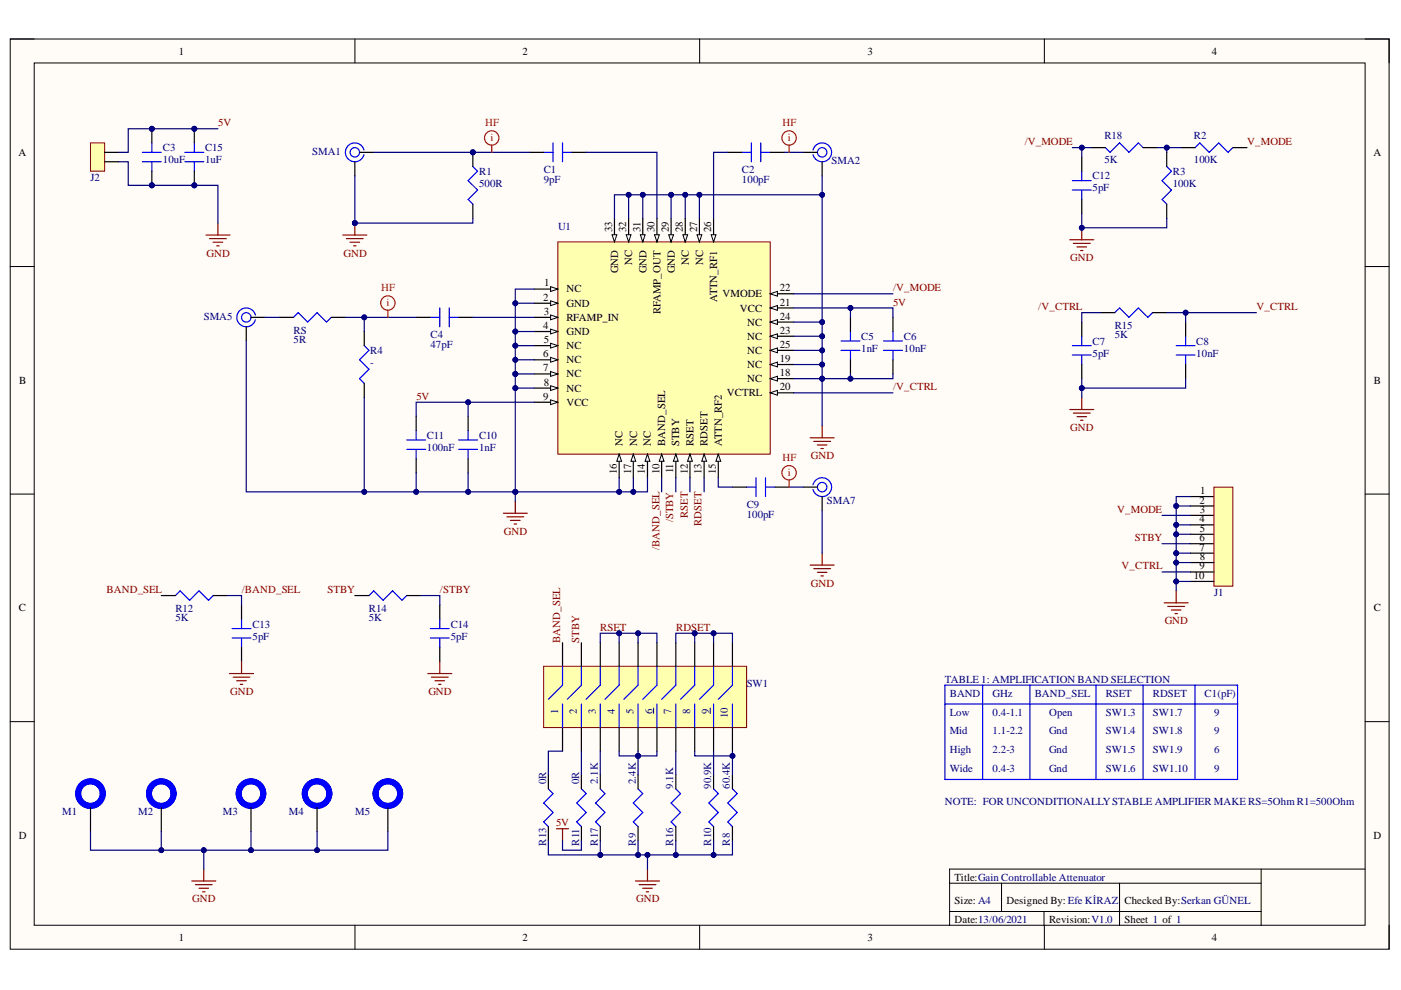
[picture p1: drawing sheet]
<svg xmlns="http://www.w3.org/2000/svg" width="297mm" height="210mm" viewBox="0 0 297 210" stroke-linecap="round" stroke-linejoin="round" font-family="sans-serif">
<defs><g id="words">
<g font-size="2.3">
<text x="37.9" y="11.6">1</text>
<text x="110.8" y="11.6">2</text>
<text x="183.9" y="11.6">3</text>
<text x="256.9" y="11.6">4</text>
<text x="3.9" y="33.1">A</text>
<text x="291.2" y="33.1">A</text>
<text x="129.8" y="49.3" transform="rotate(-90 129.8 49.3)">33</text>
<text x="132.8" y="49.3" transform="rotate(-90 132.8 49.3)">32</text>
<text x="135.8" y="49.3" transform="rotate(-90 135.8 49.3)">31</text>
<text x="138.8" y="49.3" transform="rotate(-90 138.8 49.3)">30</text>
<text x="141.8" y="49.3" transform="rotate(-90 141.8 49.3)">29</text>
<text x="144.8" y="49.3" transform="rotate(-90 144.8 49.3)">28</text>
<text x="147.8" y="49.3" transform="rotate(-90 147.8 49.3)">27</text>
<text x="150.8" y="49.3" transform="rotate(-90 150.8 49.3)">26</text>
<text x="131.1" y="58" transform="rotate(-90 131.1 58)">GND</text>
<text x="134" y="56.2" transform="rotate(-90 134 56.2)">NC</text>
<text x="137.1" y="58" transform="rotate(-90 137.1 58)">GND</text>
<text x="143.1" y="58" transform="rotate(-90 143.1 58)">GND</text>
<text x="146.1" y="56.2" transform="rotate(-90 146.1 56.2)">NC</text>
<text x="149.1" y="56.2" transform="rotate(-90 149.1 56.2)">NC</text>
<text x="115.2" y="63.8">2</text>
<text x="115.4" y="60.7">1</text>
<text x="120.1" y="62">NC</text>
<text x="120.1" y="65.1">GND</text>
<text x="152.1" y="64" transform="rotate(-90 152.1 64)">ATTN_RF1</text>
<text x="153.2" y="63">VMODE</text>
<text x="165.3" y="64.8">21</text>
<text x="165.3" y="61.8">22</text>
<text x="115.2" y="69.8">4</text>
<text x="115.3" y="66.7">3</text>
<text x="120.1" y="68">RFAMP_IN</text>
<text x="120.1" y="71">GND</text>
<text x="140" y="66.7" transform="rotate(-90 140 66.7)">RFAMP_OUT</text>
<text x="156.9" y="66.1">VCC</text>
<text x="158.4" y="69">NC</text>
<text x="165.3" y="70.8">23</text>
<text x="165.3" y="67.8">24</text>
<text x="115.2" y="75.8">6</text>
<text x="115.3" y="72.7">5</text>
<text x="120.1" y="74">NC</text>
<text x="120.1" y="77">NC</text>
<text x="158.4" y="72.1">NC</text>
<text x="158.4" y="75">NC</text>
<text x="165.3" y="76.8">19</text>
<text x="165.3" y="73.8">25</text>
<text x="4.1" y="81.4">B</text>
<text x="115.2" y="78.7">7</text>
<text x="115.3" y="81.8">8</text>
<text x="120.1" y="80">NC</text>
<text x="120.1" y="83">NC</text>
<text x="158.4" y="81">NC</text>
<text x="158.4" y="78.1">NC</text>
<text x="165.3" y="79.8">18</text>
<text x="165.3" y="82.8">20</text>
<text x="291.3" y="81.4">B</text>
<text x="115.2" y="84.7">9</text>
<text x="120.1" y="86">VCC</text>
<text x="154.1" y="84.1">VCTRL</text>
<text x="132" y="94.5" transform="rotate(-90 132 94.5)">NC</text>
<text x="135.1" y="94.5" transform="rotate(-90 135.1 94.5)">NC</text>
<text x="138" y="94.5" transform="rotate(-90 138 94.5)">NC</text>
<text x="141.1" y="94.5" transform="rotate(-90 141.1 94.5)">BAND_SEL</text>
<text x="144" y="94.5" transform="rotate(-90 144 94.5)">STBY</text>
<text x="147.1" y="94.5" transform="rotate(-90 147.1 94.5)">RSET</text>
<text x="150" y="94.5" transform="rotate(-90 150 94.5)">RDSET</text>
<text x="153.1" y="94.5" transform="rotate(-90 153.1 94.5)">ATTN_RF2</text>
<text x="130.7" y="100.5" transform="rotate(-90 130.7 100.5)">16</text>
<text x="133.8" y="100.5" transform="rotate(-90 133.8 100.5)">17</text>
<text x="136.8" y="100.5" transform="rotate(-90 136.8 100.5)">14</text>
<text x="139.8" y="100.5" transform="rotate(-90 139.8 100.5)">10</text>
<text x="142.8" y="100.4" transform="rotate(-90 142.8 100.4)">11</text>
<text x="145.8" y="100.5" transform="rotate(-90 145.8 100.5)">12</text>
<text x="148.8" y="100.4" transform="rotate(-90 148.8 100.4)">13</text>
<text x="151.8" y="100.4" transform="rotate(-90 151.8 100.4)">15</text>
<text x="254.3" y="106.8">2</text>
<text x="254.5" y="104.8">1</text>
<text x="254.3" y="110.8">4</text>
<text x="254.4" y="108.7">3</text>
<text x="254.4" y="112.8">5</text>
<text x="254.3" y="114.7">6</text>
<text x="254.3" y="116.8">7</text>
<text x="254.4" y="118.8">8</text>
<text x="253.1" y="122.8">10</text>
<text x="254.3" y="120.7">9</text>
<text x="4" y="129.6">C</text>
<text x="291.3" y="129.6">C</text>
<text x="4" y="177.8">D</text>
<text x="291.2" y="177.8">D</text>
<text x="202.4" y="186.7">Title:Gain Controllable Attenuator</text>
<text x="202.4" y="191.7">Size: A4</text>
<text x="213.4" y="191.7">Designed By: Efe KİRAZ</text>
<text x="238.4" y="191.7">Checked By:Serkan GÜNEL</text>
<text x="202.4" y="195.7">Date:13/06/2021</text>
<text x="222.4" y="195.7">Revision:V1.0</text>
<text x="238.4" y="195.7">Sheet 1 of 1</text>
<text x="37.9" y="199.5">1</text>
<text x="110.8" y="199.5">2</text>
<text x="183.9" y="199.5">3</text>
<text x="256.9" y="199.5">4</text>
</g>
<g font-size="2.3" fill="#800000">
<text x="46.3" y="26.8">5V</text>
<text x="217.3" y="30.8">/V_MODE</text>
<text x="264.5" y="30.8">V_MODE</text>
<text x="43.8" y="54.4">GND</text>
<text x="72.8" y="54.4">GND</text>
<text x="226.9" y="55.4">GND</text>
<text x="189.4" y="64.8">5V</text>
<text x="189.4" y="61.8">/V_MODE</text>
<text x="220.1" y="65.7">/V_CTRL</text>
<text x="266.4" y="65.7">V_CTRL</text>
<text x="189.4" y="82.8">/V_CTRL</text>
<text x="88.3" y="84.7">5V</text>
<text x="226.9" y="91.4">GND</text>
<text x="171.9" y="97.4">GND</text>
<text x="106.8" y="113.4">GND</text>
<text x="142.8" y="110.8" transform="rotate(-90 142.8 110.8)">/STBY</text>
<text x="145.8" y="109.8" transform="rotate(-90 145.8 109.8)">RSET</text>
<text x="148.8" y="111.5" transform="rotate(-90 148.8 111.5)">RDSET</text>
<text x="236.9" y="108.7">V_MODE</text>
<text x="139.8" y="116.6" transform="rotate(-90 139.8 116.6)">/BAND_SEL</text>
<text x="240.6" y="114.7">STBY</text>
<text x="22.6" y="125.7">BAND_SEL</text>
<text x="51.2" y="125.7">/BAND_SEL</text>
<text x="69.4" y="125.7">STBY</text>
<text x="93.3" y="125.7">/STBY</text>
<text x="171.9" y="124.4">GND</text>
<text x="237.8" y="120.7">V_CTRL</text>
<text x="118.7" y="136.3" transform="rotate(-90 118.7 136.3)">BAND_SEL</text>
<text x="122.8" y="136.3" transform="rotate(-90 122.8 136.3)">STBY</text>
<text x="127.3" y="133.7">RSET</text>
<text x="143.3" y="133.7">RDSET</text>
<text x="246.9" y="132.4">GND</text>
<text x="48.8" y="147.3">GND</text>
<text x="90.8" y="147.3">GND</text>
<text x="117.9" y="175.2">5V</text>
<text x="40.8" y="191.3">GND</text>
<text x="134.9" y="191.3">GND</text>
</g>
<g font-size="2.3" fill="#f00">
<text x="102.8" y="26.7">HF</text>
<text x="104" y="30">i</text>
<text x="165.9" y="26.7">HF</text>
<text x="167" y="30">i</text>
<text x="80.8" y="61.7">HF</text>
<text x="81.9" y="65">i</text>
<text x="165.9" y="97.7">HF</text>
<text x="167" y="101">i</text>
</g>
<g font-size="2.3" fill="#000080">
<text x="234.2" y="29.5">R18</text>
<text x="253.1" y="29.5">R2</text>
<text x="34.5" y="32">C3</text>
<text x="34.5" y="34.6">10uF</text>
<text x="43.5" y="32">C15</text>
<text x="43.5" y="34.6">1uF</text>
<text x="66.2" y="32.8">SMA1</text>
<text x="176.3" y="34.8">SMA2</text>
<text x="234.2" y="34.6">5K</text>
<text x="253.1" y="34.6">100K</text>
<text x="19.2" y="38.3">J2</text>
<text x="101.6" y="37.1">R1</text>
<text x="101.6" y="39.6">500R</text>
<text x="115.3" y="36.8">C1</text>
<text x="115.3" y="38.8">9pF</text>
<text x="157.3" y="36.8">C2</text>
<text x="157.3" y="38.8">100pF</text>
<text x="231.6" y="38">C12</text>
<text x="231.6" y="40.6">5pF</text>
<text x="248.6" y="37.1">R3</text>
<text x="248.6" y="39.6">100K</text>
<text x="118.3" y="48.7">U1</text>
<text x="43.2" y="67.8">SMA5</text>
<text x="62.2" y="70.8">RS</text>
<text x="91.3" y="71.7">C4</text>
<text x="236.4" y="69.8">R15</text>
<text x="236.4" y="71.7">5K</text>
<text x="62.2" y="72.7">5R</text>
<text x="78.5" y="75">R4</text>
<text x="78.5" y="77.6">-</text>
<text x="91.3" y="73.8">47pF</text>
<text x="182.6" y="72.1">C5</text>
<text x="182.6" y="74.6">1nF</text>
<text x="191.6" y="72.1">C6</text>
<text x="191.6" y="74.6">10nF</text>
<text x="231.6" y="73.1">C7</text>
<text x="231.6" y="75.6">5pF</text>
<text x="253.6" y="73.1">C8</text>
<text x="253.6" y="75.6">10nF</text>
<text x="90.5" y="93">C11</text>
<text x="90.5" y="95.5">100nF</text>
<text x="101.6" y="93">C10</text>
<text x="101.6" y="95.5">1nF</text>
<text x="158.3" y="107.7">C9</text>
<text x="175.3" y="106.8">SMA7</text>
<text x="158.3" y="109.7">100pF</text>
<text x="37.2" y="129.8">R12</text>
<text x="37.2" y="131.7">5K</text>
<text x="78.2" y="129.8">R14</text>
<text x="78.2" y="131.7">5K</text>
<text x="257.4" y="126.3">J1</text>
<text x="53.5" y="133.1">C13</text>
<text x="53.5" y="135.6">5pF</text>
<text x="95.6" y="133.1">C14</text>
<text x="95.6" y="135.6">5pF</text>
<text x="158.3" y="145.6">SW1</text>
<text x="200.3" y="144.7">TABLE 1: AMPLIFICATION BAND SELECTION</text>
<text x="201.4" y="147.8">BAND</text>
<text x="210.4" y="147.8">GHz</text>
<text x="219.4" y="147.8">BAND_SEL</text>
<text x="234.4" y="147.8">RSET</text>
<text x="244.4" y="147.8">RDSET</text>
<text x="255.4" y="147.8">C1(pF)</text>
<text x="118.3" y="151.3" transform="rotate(-90 118.3 151.3)">1</text>
<text x="122.3" y="151.3" transform="rotate(-90 122.3 151.3)">2</text>
<text x="126.3" y="151.3" transform="rotate(-90 126.3 151.3)">3</text>
<text x="130.3" y="151.3" transform="rotate(-90 130.3 151.3)">4</text>
<text x="134.3" y="151.3" transform="rotate(-90 134.3 151.3)">5</text>
<text x="138.4" y="151.3" transform="rotate(-90 138.4 151.3)">6</text>
<text x="142.3" y="151.3" transform="rotate(-90 142.3 151.3)">7</text>
<text x="146.3" y="151.3" transform="rotate(-90 146.3 151.3)">8</text>
<text x="150.4" y="151.3" transform="rotate(-90 150.4 151.3)">9</text>
<text x="154.3" y="152.2" transform="rotate(-90 154.3 152.2)">10</text>
<text x="201.4" y="151.7">Low</text>
<text x="201.4" y="155.7">Mid</text>
<text x="210.4" y="151.7">0.4-1.1</text>
<text x="210.4" y="155.7">1.1-2.2</text>
<text x="222.4" y="151.7">Open</text>
<text x="222.4" y="155.7">Gnd</text>
<text x="234.4" y="151.7">SW1.3</text>
<text x="234.4" y="155.7">SW1.4</text>
<text x="244.4" y="151.7">SW1.7</text>
<text x="244.4" y="155.7">SW1.8</text>
<text x="257.4" y="151.7">9</text>
<text x="257.4" y="155.7">9</text>
<text x="201.4" y="159.8">High</text>
<text x="210.4" y="159.8">2.2-3</text>
<text x="222.4" y="159.8">Gnd</text>
<text x="234.4" y="159.8">SW1.5</text>
<text x="244.4" y="159.8">SW1.9</text>
<text x="257.4" y="159.8">6</text>
<text x="115.8" y="166.3" transform="rotate(-90 115.8 166.3)">0R</text>
<text x="122.8" y="166.3" transform="rotate(-90 122.8 166.3)">0R</text>
<text x="126.8" y="166.3" transform="rotate(-90 126.8 166.3)">2.1K</text>
<text x="134.8" y="166.3" transform="rotate(-90 134.8 166.3)">2.4K</text>
<text x="142.8" y="167.3" transform="rotate(-90 142.8 167.3)">9.1K</text>
<text x="150.8" y="167.3" transform="rotate(-90 150.8 167.3)">90.9K</text>
<text x="154.8" y="167.3" transform="rotate(-90 154.8 167.3)">60.4K</text>
<text x="201.4" y="163.7">Wide</text>
<text x="210.4" y="163.7">0.4-3</text>
<text x="222.4" y="163.7">Gnd</text>
<text x="234.4" y="163.7">SW1.6</text>
<text x="244.4" y="163.7">SW1.10</text>
<text x="257.4" y="163.7">9</text>
<text x="13.2" y="172.8">M1</text>
<text x="29.3" y="172.8">M2</text>
<text x="47.3" y="172.8">M3</text>
<text x="61.2" y="172.8">M4</text>
<text x="75.3" y="172.8">M5</text>
<text x="200.3" y="170.7">NOTE: FOR UNCONDITIONALLYSTABLE AMPLIFIER MAKE RS=5Ohm R1=500Ohm</text>
<text x="115.8" y="179.3" transform="rotate(-90 115.8 179.3)">R13</text>
<text x="122.8" y="179.3" transform="rotate(-90 122.8 179.3)">R11</text>
<text x="126.8" y="179.3" transform="rotate(-90 126.8 179.3)">R17</text>
<text x="134.8" y="179.3" transform="rotate(-90 134.8 179.3)">R9</text>
<text x="142.8" y="179.3" transform="rotate(-90 142.8 179.3)">R16</text>
<text x="150.8" y="179.3" transform="rotate(-90 150.8 179.3)">R10</text>
<text x="154.8" y="179.3" transform="rotate(-90 154.8 179.3)">R8</text>
</g>
</g></defs>
<path d="M2.2 8.3h292.3v193h-292.3z" fill-rule="evenodd" fill="#fffcf8"/>
<path d="M2.2 8.3h292.3v193h-292.3z" fill="none" stroke="#000" stroke-width=".21"/>
<path d="M7.3 13.3h282.1v182.9h-282.1z" fill-rule="evenodd" fill="#fffcf8"/>
<g fill="none" stroke="#000" stroke-width=".21">
<path d="M2.2 8.3h5.1M7.3 13.3h282.1v182.9h-282.1zM75.3 8.3v5M148.3 8.3v5M221.4 8.3v5M289.4 8.3h5.1v5M2.2 56.5h5.1M289.4 56.5h5.1M2.2 104.8h5.1M289.4 104.8h5.1M2.2 153h5.1M289.4 153h5.1"/>
<path d="M75.3 196.2v5.1M148.3 196.2v5.1M221.4 196.2v5.1M294.5 196.2v5.1"/>
</g>
<g fill="none" stroke="#800000" stroke-width=".25">
<path d="M72.7 49.8h5.1M73.4 50.6h3.6M74.2 51.4h2M75 52.1h.5M75.2 47.3v2.5M171.8 92.8h5.1M172.5 93.6h3.6M173.3 94.3h2M174.1 95.1h.5M174.3 90.3v2.5M106.7 108.8h5.1M107.5 109.6h3.5"/>
<path d="M108.2 110.3h2.1M109 111.1h.5M109.3 106.3v2.5"/>
</g>
<g fill="none" stroke="#00f" stroke-width=".25">
<path d="M76.2 32.3a1 1 0 0 0-1.5-.9 1 1 0 0 0 0 1.7 1 1 0 0 0 1.5-.7M77.2 31.8a2 2 0 0 0-3.1-1.2 2 2 0 0 0 0 3.3 2 2 0 0 0 3.1-1.1M53.2 67.2a1 1 0 0 0-1.5-.8 1 1 0 0 0 0 1.7 1 1 0 0 0 1.5-.7M54.2 66.8a2 2 0 0 0-3.1-1.2 2 2 0 0 0 0 3.3 2 2 0 0 0 3-1.1M62.2 67.3l1-1 2 2 2-2 2 2 1-1M77.2 73.3l1 1-2 2 2 2-2 2 1 1M91.2 67.3h2M93.2 65.3v4M95.2 65.3v4M95.2 67.3h2M86.2 95.3h4M86.2 93.3h4"/>
<path d="M88.2 91.3v2M88.2 95.3v2M97.2 95.3h4.1M97.2 93.3h4.1M99.2 91.3v2M99.2 95.3v2"/>
</g>
<g fill="none" stroke="#000" stroke-width=".25">
<path d="M75.2 34.3v3M76.2 32.3h3M52.2 69.3v3M53.2 67.3h3M59.2 67.3h3M70.2 67.3h3M77.2 70.3v3M88.2 67.3h3M97.2 67.3h3M77.2 81.3v3M88.2 88.3v3M88.2 97.3v3"/>
<path d="M99.2 88.3v3M99.2 97.3v3"/>
</g>
<circle cx="75.2" cy="47.3" r=".51" fill="#000080"/>
<circle cx="75.2" cy="47.3" r=".51" fill="none" stroke="#000080" stroke-width=".21"/>
<path d="M115.3 32.3h2M117.3 30.3v4M119.3 30.3v4M119.3 32.3h2" fill="none" stroke="#00f" stroke-width=".25"/>
<path d="M112.3 32.3h3M121.3 32.3h3" fill="none" stroke="#000" stroke-width=".25"/>
<circle cx="100.2" cy="32.3" r=".51" fill="#000080"/>
<circle cx="100.2" cy="32.3" r=".51" fill="none" stroke="#000080" stroke-width=".21"/>
<path d="M100.2 35.3l1.1 1-2.1 2 2.1 2-2.1 2 1 1" fill="none" stroke="#00f" stroke-width=".25"/>
<path d="M100.2 32.3v3M100.2 43.3v3" fill="none" stroke="#000" stroke-width=".25"/>
<circle cx="100.2" cy="32.3" r=".51" fill="#000080"/>
<circle cx="100.2" cy="32.3" r=".51" fill="none" stroke="#000080" stroke-width=".21"/>
<path d="M19.2 30.3h3v6h-3z" fill-rule="evenodd" fill="#ffffb0"/>
<path d="M19.2 30.3h3v6h-3z" fill="none" stroke="#800000" stroke-width=".21"/>
<path d="M22.2 34.3h3M22.2 32.3h3" fill="none" stroke="#000" stroke-width=".25"/>
<circle cx="32.2" cy="39.3" r=".51" fill="#000080"/>
<circle cx="32.2" cy="39.3" r=".51" fill="none" stroke="#000080" stroke-width=".21"/>
<circle cx="32.2" cy="27.3" r=".51" fill="#000080"/>
<circle cx="32.2" cy="27.3" r=".51" fill="none" stroke="#000080" stroke-width=".21"/>
<path d="M30.2 32.3h4M30.2 34.3h4M32.2 30.3v2M32.2 34.3v2" fill="none" stroke="#00f" stroke-width=".25"/>
<path d="M32.2 36.3v3" fill="none" stroke="#000" stroke-width=".25"/>
<circle cx="32.2" cy="39.3" r=".51" fill="#000080"/>
<circle cx="32.2" cy="39.3" r=".51" fill="none" stroke="#000080" stroke-width=".21"/>
<path d="M32.2 27.3v3" fill="none" stroke="#000" stroke-width=".25"/>
<circle cx="32.2" cy="27.3" r=".51" fill="#000080"/>
<circle cx="32.2" cy="27.3" r=".51" fill="none" stroke="#000080" stroke-width=".21"/>
<path d="M157.3 32.3h2M159.3 30.3v4M161.3 30.3v4M161.3 32.3h2M172.4 31.8a2 2 0 0 1 3.1-1.1 2 2 0 0 1 0 3.3 2 2 0 0 1-3.1-1.2M173.3 32.3a1 1 0 0 1 1.5-.8 1 1 0 0 1 0 1.7 1 1 0 0 1-1.5-.8M227.4 38.3h4M229.4 36.3v2M234.4 31.3l1 1 2-2 2 2 2-2 1 1M227.4 40.3h4M229.4 40.3v2" fill="none" stroke="#00f" stroke-width=".25"/>
<path d="M154.3 32.3h3M163.3 32.3h3M170.3 32.3h3M174.3 34.3v3M229.4 33.3v3M231.4 31.3h3M242.4 31.3h3M229.4 42.3v3" fill="none" stroke="#000" stroke-width=".25"/>
<path d="M118.3 51.3h45v45h-45z" fill-rule="evenodd" fill="#ffffb0"/>
<path d="M118.3 51.3h45v45h-45z" fill="none" stroke="#800000" stroke-width=".21"/>
<path d="M113.3 61.3h5" fill="none" stroke="#000" stroke-width=".25"/>
<path d="M116.7 60.8l1.6 .5-1.6 .5z" fill="#f8fcff"/>
<path d="M116.7 60.8l1.6 .5-1.6 .5z" fill="none" stroke="#000" stroke-width=".21"/>
<path d="M113.3 64.3h5" fill="none" stroke="#000" stroke-width=".25"/>
<path d="M116.7 63.8l1.6 .5-1.6 .5z" fill="#f8fcff"/>
<path d="M116.7 63.8l1.6 .5-1.6 .5z" fill="none" stroke="#000" stroke-width=".21"/>
<path d="M113.3 67.3h5" fill="none" stroke="#000" stroke-width=".25"/>
<path d="M116.7 66.8l1.6 .5-1.6 .5z" fill="#f8fcff"/>
<path d="M116.7 66.8l1.6 .5-1.6 .5z" fill="none" stroke="#000" stroke-width=".21"/>
<path d="M113.3 70.3h5" fill="none" stroke="#000" stroke-width=".25"/>
<path d="M116.7 69.8l1.6 .5-1.6 .5z" fill="#f8fcff"/>
<path d="M116.7 69.8l1.6 .5-1.6 .5z" fill="none" stroke="#000" stroke-width=".21"/>
<path d="M113.3 73.3h5" fill="none" stroke="#000" stroke-width=".25"/>
<path d="M116.7 72.8l1.6 .5-1.6 .5z" fill="#f8fcff"/>
<path d="M116.7 72.8l1.6 .5-1.6 .5z" fill="none" stroke="#000" stroke-width=".21"/>
<path d="M113.3 76.3h5" fill="none" stroke="#000" stroke-width=".25"/>
<path d="M116.7 75.8l1.6 .5-1.6 .5z" fill="#f8fcff"/>
<path d="M116.7 75.8l1.6 .5-1.6 .5z" fill="none" stroke="#000" stroke-width=".21"/>
<path d="M113.3 79.3h5" fill="none" stroke="#000" stroke-width=".25"/>
<path d="M116.7 78.8l1.6 .5-1.6 .5z" fill="#f8fcff"/>
<path d="M116.7 78.8l1.6 .5-1.6 .5z" fill="none" stroke="#000" stroke-width=".21"/>
<path d="M113.3 82.3h5" fill="none" stroke="#000" stroke-width=".25"/>
<path d="M116.7 81.8l1.6 .5-1.6 .5z" fill="#f8fcff"/>
<path d="M116.7 81.8l1.6 .5-1.6 .5z" fill="none" stroke="#000" stroke-width=".21"/>
<path d="M113.3 85.3h5" fill="none" stroke="#000" stroke-width=".25"/>
<path d="M116.7 84.8l1.6 .5-1.6 .5z" fill="#f8fcff"/>
<path d="M116.7 84.8l1.6 .5-1.6 .5z" fill="none" stroke="#000" stroke-width=".21"/>
<path d="M140.3 96.3v5" fill="none" stroke="#000" stroke-width=".25"/>
<path d="M140.3 96.3l.5 1.5h-1z" fill="#f8fcff"/>
<path d="M140.3 96.3l.5 1.5h-1z" fill="none" stroke="#000" stroke-width=".21"/>
<path d="M143.3 96.3v5" fill="none" stroke="#000" stroke-width=".25"/>
<path d="M143.3 96.3l.5 1.5h-1z" fill="#f8fcff"/>
<path d="M143.3 96.3l.5 1.5h-1z" fill="none" stroke="#000" stroke-width=".21"/>
<path d="M146.3 96.3v5" fill="none" stroke="#000" stroke-width=".25"/>
<path d="M146.3 96.3l.5 1.5h-1z" fill="#f8fcff"/>
<path d="M146.3 96.3l.5 1.5h-1z" fill="none" stroke="#000" stroke-width=".21"/>
<path d="M149.3 96.3v5" fill="none" stroke="#000" stroke-width=".25"/>
<path d="M149.3 96.3l.5 1.5h-1z" fill="#f8fcff"/>
<path d="M149.3 96.3l.5 1.5h-1z" fill="none" stroke="#000" stroke-width=".21"/>
<path d="M137.3 96.3v5" fill="none" stroke="#000" stroke-width=".25"/>
<path d="M137.3 96.3l.5 1.5h-1z" fill="#f8fcff"/>
<path d="M137.3 96.3l.5 1.5h-1z" fill="none" stroke="#000" stroke-width=".21"/>
<path d="M152.3 96.3v5" fill="none" stroke="#000" stroke-width=".25"/>
<path d="M152.3 96.3l.5 1.5h-1z" fill="#f8fcff"/>
<path d="M152.3 96.3l.5 1.5h-1z" fill="none" stroke="#000" stroke-width=".21"/>
<path d="M131.3 96.3v5" fill="none" stroke="#000" stroke-width=".25"/>
<path d="M131.3 96.3l.5 1.5h-1z" fill="#f8fcff"/>
<path d="M131.3 96.3l.5 1.5h-1z" fill="none" stroke="#000" stroke-width=".21"/>
<path d="M134.3 96.3v5" fill="none" stroke="#000" stroke-width=".25"/>
<path d="M134.3 96.3l.5 1.5h-1z" fill="#f8fcff"/>
<path d="M134.3 96.3l.5 1.5h-1z" fill="none" stroke="#000" stroke-width=".21"/>
<path d="M163.3 80.3h5" fill="none" stroke="#000" stroke-width=".25"/>
<path d="M163.3 80.3l1.5-.5v1z" fill="#f8fcff"/>
<path d="M163.3 80.3l1.5-.5v1z" fill="none" stroke="#000" stroke-width=".21"/>
<path d="M163.3 77.3h5" fill="none" stroke="#000" stroke-width=".25"/>
<path d="M163.3 77.3l1.5-.5v1z" fill="#f8fcff"/>
<path d="M163.3 77.3l1.5-.5v1z" fill="none" stroke="#000" stroke-width=".21"/>
<path d="M163.3 83.3h5" fill="none" stroke="#000" stroke-width=".25"/>
<path d="M163.3 83.3l1.5-.5v1z" fill="#f8fcff"/>
<path d="M163.3 83.3l1.5-.5v1z" fill="none" stroke="#000" stroke-width=".21"/>
<path d="M163.3 65.3h5" fill="none" stroke="#000" stroke-width=".25"/>
<path d="M163.3 65.3l1.5-.5v1z" fill="#f8fcff"/>
<path d="M163.3 65.3l1.5-.5v1z" fill="none" stroke="#000" stroke-width=".21"/>
<path d="M163.3 62.3h5" fill="none" stroke="#000" stroke-width=".25"/>
<path d="M163.3 62.3l1.5-.5v1z" fill="#f8fcff"/>
<path d="M163.3 62.3l1.5-.5v1z" fill="none" stroke="#000" stroke-width=".21"/>
<path d="M163.3 71.3h5" fill="none" stroke="#000" stroke-width=".25"/>
<path d="M163.3 71.3l1.5-.5v1z" fill="#f8fcff"/>
<path d="M163.3 71.3l1.5-.5v1z" fill="none" stroke="#000" stroke-width=".21"/>
<path d="M163.3 68.3h5" fill="none" stroke="#000" stroke-width=".25"/>
<path d="M163.3 68.3l1.5-.5v1z" fill="#f8fcff"/>
<path d="M163.3 68.3l1.5-.5v1z" fill="none" stroke="#000" stroke-width=".21"/>
<path d="M163.3 74.3h5" fill="none" stroke="#000" stroke-width=".25"/>
<path d="M163.3 74.3l1.5-.5v1z" fill="#f8fcff"/>
<path d="M163.3 74.3l1.5-.5v1z" fill="none" stroke="#000" stroke-width=".21"/>
<path d="M151.3 46.3v5" fill="none" stroke="#000" stroke-width=".25"/>
<path d="M150.8 49.8h1l-.5 1.5z" fill="#f8fcff"/>
<path d="M150.8 49.8h1l-.5 1.5z" fill="none" stroke="#000" stroke-width=".21"/>
<path d="M148.3 46.3v5" fill="none" stroke="#000" stroke-width=".25"/>
<path d="M147.8 49.8h1l-.5 1.5z" fill="#f8fcff"/>
<path d="M147.8 49.8h1l-.5 1.5z" fill="none" stroke="#000" stroke-width=".21"/>
<path d="M145.3 46.3v5" fill="none" stroke="#000" stroke-width=".25"/>
<path d="M144.8 49.8h1l-.5 1.5z" fill="#f8fcff"/>
<path d="M144.8 49.8h1l-.5 1.5z" fill="none" stroke="#000" stroke-width=".21"/>
<path d="M142.3 46.3v5" fill="none" stroke="#000" stroke-width=".25"/>
<path d="M141.8 49.8h1l-.5 1.5z" fill="#f8fcff"/>
<path d="M141.8 49.8h1l-.5 1.5z" fill="none" stroke="#000" stroke-width=".21"/>
<path d="M139.3 46.3v5" fill="none" stroke="#000" stroke-width=".25"/>
<path d="M138.8 49.8h1l-.5 1.5z" fill="#f8fcff"/>
<path d="M138.8 49.8h1l-.5 1.5z" fill="none" stroke="#000" stroke-width=".21"/>
<path d="M136.3 46.3v5" fill="none" stroke="#000" stroke-width=".25"/>
<path d="M135.8 49.8h1l-.5 1.5z" fill="#f8fcff"/>
<path d="M135.8 49.8h1l-.5 1.5z" fill="none" stroke="#000" stroke-width=".21"/>
<path d="M133.3 46.3v5" fill="none" stroke="#000" stroke-width=".25"/>
<path d="M132.8 49.8h1l-.5 1.5z" fill="#f8fcff"/>
<path d="M132.8 49.8h1l-.5 1.5z" fill="none" stroke="#000" stroke-width=".21"/>
<path d="M130.3 46.3v5" fill="none" stroke="#000" stroke-width=".25"/>
<path d="M129.8 49.8h1l-.5 1.5z" fill="#f8fcff"/>
<path d="M129.8 49.8h1l-.5 1.5z" fill="none" stroke="#000" stroke-width=".21"/>
<g fill="none" stroke="#00f" stroke-width=".25">
<path d="M178.3 74.3h4M178.3 72.3h4M180.3 70.3v2M180.3 74.3v2M187.3 74.3h4M187.3 72.3h4M189.3 70.3v2M189.3 74.3v2M227.4 73.3h4M227.4 75.3h4M229.4 71.3v2M229.4 75.3v2"/>
<path d="M236.4 66.3l1-1 2 2 2-2 2 2 1-1M37.2 126.3l1-1 2 2 2-2 2 2 1-1M49.2 133.3h4M49.2 135.3h4M51.2 131.3v2M51.2 135.3v2"/>
</g>
<path d="M180.3 67.3v3M180.3 76.3v3M189.3 67.3v3M189.3 76.3v3M229.4 68.3v3M229.4 77.3v3M233.4 66.3h3M244.4 66.3h3M34.2 126.3h3M45.2 126.3h3M51.2 128.3v3M51.2 137.3v3" fill="none" stroke="#000" stroke-width=".25"/>
<path d="M226.8 50.8h5.1M227.6 51.6h3.5M228.3 52.4h2.1M229.1 53.1h.5M229.4 48.3v2.5M48.7 142.8h5M49.4 143.6h3.6M50.2 144.3h2M51 145.1h.5M51.2 140.3v2.5" fill="none" stroke="#800000" stroke-width=".25"/>
<circle cx="229.4" cy="48.3" r=".51" fill="#000080"/>
<circle cx="229.4" cy="48.3" r=".51" fill="none" stroke="#000080" stroke-width=".21"/>
<g fill="none" stroke="#00f" stroke-width=".25">
<path d="M247.4 35.3l1 1-2 2 2 2-2 2 1 1M253.4 31.3l1-1 2 2 2-2 2 2 1-1M158.3 103.3h2M160.3 101.3v4M162.3 101.3v4M162.3 103.3h2M172.4 102.8a2 2 0 0 1 3.1-1.2 2 2 0 0 1 0 3.3 2 2 0 0 1-3.1-1.1M173.3 103.2a1 1 0 0 1 1.5-.7 1 1 0 0 1 0 1.7 1 1 0 0 1-1.5-.8M78.2 126.3l1-1 2 2 2-2 2 2 1-1M91.2 133.3h4M91.2 135.3h4M93.2 131.3v2"/>
<path d="M93.2 135.3v2M155.3 167.3l1 1-2 2 2 2-2 2 1 1"/>
</g>
<g fill="none" stroke="#000" stroke-width=".25">
<path d="M247.4 32.3v3M250.4 31.3h3M261.4 31.3h3M247.4 43.3v3M155.3 103.3h3M164.3 103.3h3M170.3 103.3h3M174.3 105.3v3M75.2 126.3h3M86.2 126.3h3M93.2 128.3v3M93.2 137.3v3"/>
<path d="M155.3 164.3v3M155.3 175.3v3"/>
</g>
<path d="M226.8 86.8h5.1M227.6 87.6h3.5M228.3 88.3h2.1M229.1 89.1h.5M229.4 84.3v2.5M90.7 142.8h5.1M91.5 143.6h3.5M92.2 144.3h2.1M93 145.1h.5M93.2 140.3v2.5" fill="none" stroke="#800000" stroke-width=".25"/>
<path d="M115.3 141.3h43v13h-43z" fill-rule="evenodd" fill="#ffffb0"/>
<path d="M115.3 141.3h43v13h-43z" fill="none" stroke="#800000" stroke-width=".21"/>
<g fill="none" stroke="#000" stroke-width=".25">
<path d="M252.4 105.3h5M252.4 107.3h5M252.4 109.3h5M252.4 111.3h5M252.4 113.3h5M252.4 115.3h5M252.4 117.3h5M119.3 136.3v5M123.3 136.3v5M127.3 136.3v5M131.3 136.3v5M135.3 136.3v5"/>
<path d="M139.3 136.3v5M143.3 136.3v5M147.3 136.3v5M151.3 136.3v5M155.3 136.3v5M119.3 154.3v5M123.3 154.3v5M127.3 154.3v5M131.3 154.3v5M135.3 154.3v5M139.3 154.3v5M143.3 154.3v5"/>
<path d="M147.3 154.3v5M151.3 154.3v5M155.3 154.3v5M116.3 164.3v3M116.3 175.3v3M123.3 164.3v3M123.3 175.3v3M127.3 164.3v3M127.3 175.3v3M135.3 164.3v3M135.3 175.3v3M143.3 164.3v3"/>
<path d="M143.3 175.3v3M151.3 164.3v3M151.3 175.3v3"/>
</g>
<g fill="none" stroke="#00f" stroke-width=".25">
<path d="M119.3 141.3v4l-3 3M119.3 149.3v5M123.3 141.3v4l-3 3M123.3 149.3v5M127.3 141.3v4l-3 3M127.3 149.3v5M131.3 141.3v4l-3 3M131.3 149.3v5M135.3 141.3v4l-3 3M135.3 149.3v5M139.3 141.3v4l-3 3M139.3 149.3v5"/>
<path d="M143.3 141.3v4l-3 3M143.3 149.3v5M147.3 141.3v4l-3 3M147.3 149.3v5M151.3 141.3v4l-3 3M151.3 149.3v5M155.3 141.3v4l-3 3M155.3 149.3v5M116.3 167.3l1 1-2 2 2 2-2 2 1 1M123.3 167.3l1 1-2 2 2 2-2 2 1 1M127.3 167.3l1 1-2 2 2 2-2 2 1 1M135.3 167.3l1 1-2 2 2 2-2 2 1 1"/>
<path d="M143.3 167.3l1 1-2 2 2 2-2 2 1 1M151.3 167.3l1 1-2 2 2 2-2 2 1 1"/>
</g>
<path d="M138.6 150.1v1.2M150.6 150.1v1.2" fill="none" stroke="#000080" stroke-width=".21"/>
<path d="M171.8 119.8h5.1M174.3 117.3v2.5M172.5 120.6h3.6M173.3 121.3h2M174.1 122.1h.5M118 175.7h2.5M119.3 175.7v2.6M134.7 186.8h5.1M135.5 187.6h3.6M136.3 188.3h2M137 189.1h.5M137.3 184.3v2.5" fill="none" stroke="#800000" stroke-width=".25"/>
<path d="M257.4 103.3h4v21h-4z" fill-rule="evenodd" fill="#ffffb0"/>
<path d="M257.4 103.3h4v21h-4z" fill="none" stroke="#800000" stroke-width=".21"/>
<path d="M251.4 68.3v3M251.4 77.3v3M252.4 119.3h5M252.4 121.3h5M252.4 123.3h5" fill="none" stroke="#000" stroke-width=".25"/>
<path d="M246.8 127.8h5.1M247.6 128.6h3.6M248.4 129.3h2M249.1 130.1h.5M249.4 125.3v2.5" fill="none" stroke="#800000" stroke-width=".25"/>
<path d="M249.4 75.3h4M249.4 73.3h4M251.4 71.3v2M251.4 75.3v2M200.3 145.3h62.1v20h-62.1zM200.3 149.3h62.1M208.3 145.3v20M218.3 145.3v20M232.4 145.3v20M242.4 145.3v20M253.4 145.3v20" fill="none" stroke="#00f" stroke-width=".25"/>
<circle cx="41.2" cy="39.3" r=".51" fill="#000080"/>
<circle cx="41.2" cy="39.3" r=".51" fill="none" stroke="#000080" stroke-width=".21"/>
<circle cx="41.2" cy="27.3" r=".51" fill="#000080"/>
<circle cx="41.2" cy="27.3" r=".51" fill="none" stroke="#000080" stroke-width=".21"/>
<path d="M39.2 32.3h4M39.2 34.3h4M41.2 30.3v2M41.2 34.3v2" fill="none" stroke="#00f" stroke-width=".25"/>
<path d="M41.2 36.3v3" fill="none" stroke="#000" stroke-width=".25"/>
<circle cx="41.2" cy="39.3" r=".51" fill="#000080"/>
<circle cx="41.2" cy="39.3" r=".51" fill="none" stroke="#000080" stroke-width=".21"/>
<path d="M41.2 27.3v3" fill="none" stroke="#000" stroke-width=".25"/>
<circle cx="41.2" cy="27.3" r=".51" fill="#000080"/>
<circle cx="41.2" cy="27.3" r=".51" fill="none" stroke="#000080" stroke-width=".21"/>
<g fill="none" stroke="#00f" stroke-width="1.3">
<circle cx="19.2" cy="168.3" r="2.61"/>
<circle cx="19.2" cy="168.3" r="2.6"/>
<circle cx="34.2" cy="168.3" r="2.61"/>
<circle cx="53.2" cy="168.3" r="2.6"/>
<circle cx="67.2" cy="168.3" r="2.6"/>
</g>
<path d="M19.2 171.3v5M34.2 171.3v5M53.2 171.3v5M67.2 171.3v5" fill="none" stroke="#000" stroke-width=".25"/>
<path d="M43.7 49.8h5M44.4 50.6h3.6M45.2 51.4h2M46 52.1h.5M46.2 47.3v2.5M40.7 186.8h5.1M41.4 187.6h3.6M42.2 188.3h2M43 189.1h.5M43.2 184.3v2.5" fill="none" stroke="#800000" stroke-width=".25"/>
<path d="M113.3 82.3h-4v24" fill="none" stroke="#000080" stroke-width=".25"/>
<circle cx="109.3" cy="104.3" r=".51" fill="#000080"/>
<circle cx="109.3" cy="104.3" r=".51" fill="none" stroke="#000080" stroke-width=".21"/>
<circle cx="109.3" cy="82.3" r=".51" fill="#000080"/>
<circle cx="109.3" cy="82.3" r=".51" fill="none" stroke="#000080" stroke-width=".21"/>
<path d="M109.3 79.3h4" fill="none" stroke="#000080" stroke-width=".25"/>
<circle cx="109.3" cy="79.3" r=".51" fill="#000080"/>
<circle cx="109.3" cy="79.3" r=".51" fill="none" stroke="#000080" stroke-width=".21"/>
<path d="M109.3 79.3v3" fill="none" stroke="#000080" stroke-width=".25"/>
<circle cx="109.3" cy="82.3" r=".51" fill="#000080"/>
<circle cx="109.3" cy="82.3" r=".51" fill="none" stroke="#000080" stroke-width=".21"/>
<circle cx="109.3" cy="79.3" r=".51" fill="#000080"/>
<circle cx="109.3" cy="79.3" r=".51" fill="none" stroke="#000080" stroke-width=".21"/>
<path d="M109.3 76.3v3" fill="none" stroke="#000080" stroke-width=".25"/>
<circle cx="109.3" cy="79.3" r=".51" fill="#000080"/>
<circle cx="109.3" cy="79.3" r=".51" fill="none" stroke="#000080" stroke-width=".21"/>
<circle cx="109.3" cy="76.3" r=".51" fill="#000080"/>
<circle cx="109.3" cy="76.3" r=".51" fill="none" stroke="#000080" stroke-width=".21"/>
<path d="M113.3 70.3h-4v3" fill="none" stroke="#000080" stroke-width=".25"/>
<circle cx="109.3" cy="70.3" r=".51" fill="#000080"/>
<circle cx="109.3" cy="70.3" r=".51" fill="none" stroke="#000080" stroke-width=".21"/>
<circle cx="109.3" cy="73.3" r=".51" fill="#000080"/>
<circle cx="109.3" cy="73.3" r=".51" fill="none" stroke="#000080" stroke-width=".21"/>
<path d="M113.3 64.3h-4v6" fill="none" stroke="#000080" stroke-width=".25"/>
<circle cx="109.3" cy="64.3" r=".51" fill="#000080"/>
<circle cx="109.3" cy="64.3" r=".51" fill="none" stroke="#000080" stroke-width=".21"/>
<circle cx="109.3" cy="70.3" r=".51" fill="#000080"/>
<circle cx="109.3" cy="70.3" r=".51" fill="none" stroke="#000080" stroke-width=".21"/>
<path d="M113.3 61.3h-4v3" fill="none" stroke="#000080" stroke-width=".25"/>
<circle cx="109.3" cy="64.3" r=".51" fill="#000080"/>
<circle cx="109.3" cy="64.3" r=".51" fill="none" stroke="#000080" stroke-width=".21"/>
<path d="M113.3 73.3h-4v3h4" fill="none" stroke="#000080" stroke-width=".25"/>
<circle cx="109.3" cy="76.3" r=".51" fill="#000080"/>
<circle cx="109.3" cy="76.3" r=".51" fill="none" stroke="#000080" stroke-width=".21"/>
<circle cx="109.3" cy="73.3" r=".51" fill="#000080"/>
<circle cx="109.3" cy="73.3" r=".51" fill="none" stroke="#000080" stroke-width=".21"/>
<path d="M56.2 67.3h3M100.2 67.3h13.1M99.2 100.3v4" fill="none" stroke="#000080" stroke-width=".25"/>
<circle cx="99.2" cy="104.3" r=".51" fill="#000080"/>
<circle cx="99.2" cy="104.3" r=".51" fill="none" stroke="#000080" stroke-width=".21"/>
<path d="M99.2 85.3v3" fill="none" stroke="#000080" stroke-width=".25"/>
<circle cx="99.2" cy="85.3" r=".51" fill="#000080"/>
<circle cx="99.2" cy="85.3" r=".51" fill="none" stroke="#000080" stroke-width=".21"/>
<path d="M75.2 37.3v10" fill="none" stroke="#000080" stroke-width=".25"/>
<circle cx="75.2" cy="47.3" r=".51" fill="#000080"/>
<circle cx="75.2" cy="47.3" r=".51" fill="none" stroke="#000080" stroke-width=".21"/>
<path d="M88.2 100.3v4h21.1" fill="none" stroke="#000080" stroke-width=".25"/>
<circle cx="88.2" cy="104.3" r=".51" fill="#000080"/>
<circle cx="88.2" cy="104.3" r=".51" fill="none" stroke="#000080" stroke-width=".21"/>
<circle cx="99.2" cy="104.3" r=".51" fill="#000080"/>
<circle cx="99.2" cy="104.3" r=".51" fill="none" stroke="#000080" stroke-width=".21"/>
<circle cx="109.3" cy="104.3" r=".51" fill="#000080"/>
<circle cx="109.3" cy="104.3" r=".51" fill="none" stroke="#000080" stroke-width=".21"/>
<path d="M124.3 32.3h15v14M100.2 46.3v1h-25" fill="none" stroke="#000080" stroke-width=".25"/>
<circle cx="75.2" cy="47.3" r=".51" fill="#000080"/>
<circle cx="75.2" cy="47.3" r=".51" fill="none" stroke="#000080" stroke-width=".21"/>
<path d="M46.2 27.3h-19v5h-2" fill="none" stroke="#000080" stroke-width=".25"/>
<circle cx="32.2" cy="27.3" r=".51" fill="#000080"/>
<circle cx="32.2" cy="27.3" r=".51" fill="none" stroke="#000080" stroke-width=".21"/>
<circle cx="41.2" cy="27.3" r=".51" fill="#000080"/>
<circle cx="41.2" cy="27.3" r=".51" fill="none" stroke="#000080" stroke-width=".21"/>
<path d="M154.3 32.3h-3v14M166.3 32.3h4M174.3 37.3v4" fill="none" stroke="#000080" stroke-width=".25"/>
<circle cx="174.3" cy="41.3" r=".51" fill="#000080"/>
<circle cx="174.3" cy="41.3" r=".51" fill="none" stroke="#000080" stroke-width=".21"/>
<path d="M133.3 41.3v5" fill="none" stroke="#000080" stroke-width=".25"/>
<circle cx="133.3" cy="41.3" r=".51" fill="#000080"/>
<circle cx="133.3" cy="41.3" r=".51" fill="none" stroke="#000080" stroke-width=".21"/>
<path d="M136.3 41.3v5" fill="none" stroke="#000080" stroke-width=".25"/>
<circle cx="136.3" cy="41.3" r=".51" fill="#000080"/>
<circle cx="136.3" cy="41.3" r=".51" fill="none" stroke="#000080" stroke-width=".21"/>
<path d="M142.3 41.3v5" fill="none" stroke="#000080" stroke-width=".25"/>
<circle cx="142.3" cy="41.3" r=".51" fill="#000080"/>
<circle cx="142.3" cy="41.3" r=".51" fill="none" stroke="#000080" stroke-width=".21"/>
<path d="M145.3 41.3v5" fill="none" stroke="#000080" stroke-width=".25"/>
<circle cx="145.3" cy="41.3" r=".51" fill="#000080"/>
<circle cx="145.3" cy="41.3" r=".51" fill="none" stroke="#000080" stroke-width=".21"/>
<path d="M148.3 41.3v5" fill="none" stroke="#000080" stroke-width=".25"/>
<circle cx="148.3" cy="41.3" r=".51" fill="#000080"/>
<circle cx="148.3" cy="41.3" r=".51" fill="none" stroke="#000080" stroke-width=".21"/>
<path d="M73.2 67.3h15" fill="none" stroke="#000080" stroke-width=".25"/>
<circle cx="77.2" cy="67.3" r=".51" fill="#000080"/>
<circle cx="77.2" cy="67.3" r=".51" fill="none" stroke="#000080" stroke-width=".21"/>
<path d="M77.2 84.3v20" fill="none" stroke="#000080" stroke-width=".25"/>
<circle cx="77.2" cy="104.3" r=".51" fill="#000080"/>
<circle cx="77.2" cy="104.3" r=".51" fill="none" stroke="#000080" stroke-width=".21"/>
<path d="M77.2 67.3v3" fill="none" stroke="#000080" stroke-width=".25"/>
<circle cx="77.2" cy="67.3" r=".51" fill="#000080"/>
<circle cx="77.2" cy="67.3" r=".51" fill="none" stroke="#000080" stroke-width=".21"/>
<path d="M52.2 72.3v32h36" fill="none" stroke="#000080" stroke-width=".25"/>
<circle cx="77.2" cy="104.3" r=".51" fill="#000080"/>
<circle cx="77.2" cy="104.3" r=".51" fill="none" stroke="#000080" stroke-width=".21"/>
<circle cx="88.2" cy="104.3" r=".51" fill="#000080"/>
<circle cx="88.2" cy="104.3" r=".51" fill="none" stroke="#000080" stroke-width=".21"/>
<path d="M79.2 32.3h33.1" fill="none" stroke="#000080" stroke-width=".25"/>
<circle cx="100.2" cy="32.3" r=".51" fill="#000080"/>
<circle cx="100.2" cy="32.3" r=".51" fill="none" stroke="#000080" stroke-width=".21"/>
<path d="M229.4 45.3v3h18v-2" fill="none" stroke="#000080" stroke-width=".25"/>
<circle cx="229.4" cy="48.3" r=".51" fill="#000080"/>
<circle cx="229.4" cy="48.3" r=".51" fill="none" stroke="#000080" stroke-width=".21"/>
<path d="M247.4 31.3v1" fill="none" stroke="#000080" stroke-width=".25"/>
<circle cx="247.4" cy="31.3" r=".51" fill="#000080"/>
<circle cx="247.4" cy="31.3" r=".51" fill="none" stroke="#000080" stroke-width=".21"/>
<path d="M245.4 31.3h5" fill="none" stroke="#000080" stroke-width=".25"/>
<circle cx="247.4" cy="31.3" r=".51" fill="#000080"/>
<circle cx="247.4" cy="31.3" r=".51" fill="none" stroke="#000080" stroke-width=".21"/>
<path d="M229.4 31.3v2" fill="none" stroke="#000080" stroke-width=".25"/>
<circle cx="229.4" cy="31.3" r=".51" fill="#000080"/>
<circle cx="229.4" cy="31.3" r=".51" fill="none" stroke="#000080" stroke-width=".21"/>
<path d="M227.4 31.3h4" fill="none" stroke="#000080" stroke-width=".25"/>
<circle cx="229.4" cy="31.3" r=".51" fill="#000080"/>
<circle cx="229.4" cy="31.3" r=".51" fill="none" stroke="#000080" stroke-width=".21"/>
<path d="M233.4 66.3h-4v2M229.4 80.3v4" fill="none" stroke="#000080" stroke-width=".25"/>
<circle cx="229.4" cy="82.3" r=".51" fill="#000080"/>
<circle cx="229.4" cy="82.3" r=".51" fill="none" stroke="#000080" stroke-width=".21"/>
<path d="M174.3 68.3v3h-6" fill="none" stroke="#000080" stroke-width=".25"/>
<circle cx="174.3" cy="71.3" r=".51" fill="#000080"/>
<circle cx="174.3" cy="71.3" r=".51" fill="none" stroke="#000080" stroke-width=".21"/>
<circle cx="174.3" cy="68.3" r=".51" fill="#000080"/>
<circle cx="174.3" cy="68.3" r=".51" fill="none" stroke="#000080" stroke-width=".21"/>
<path d="M174.3 71.3v3h-6" fill="none" stroke="#000080" stroke-width=".25"/>
<circle cx="174.3" cy="74.3" r=".51" fill="#000080"/>
<circle cx="174.3" cy="74.3" r=".51" fill="none" stroke="#000080" stroke-width=".21"/>
<circle cx="174.3" cy="71.3" r=".51" fill="#000080"/>
<circle cx="174.3" cy="71.3" r=".51" fill="none" stroke="#000080" stroke-width=".21"/>
<path d="M174.3 74.3v3h-6" fill="none" stroke="#000080" stroke-width=".25"/>
<circle cx="174.3" cy="77.3" r=".51" fill="#000080"/>
<circle cx="174.3" cy="77.3" r=".51" fill="none" stroke="#000080" stroke-width=".21"/>
<circle cx="174.3" cy="74.3" r=".51" fill="#000080"/>
<circle cx="174.3" cy="74.3" r=".51" fill="none" stroke="#000080" stroke-width=".21"/>
<path d="M174.3 77.3v3h-6" fill="none" stroke="#000080" stroke-width=".25"/>
<circle cx="174.3" cy="80.3" r=".51" fill="#000080"/>
<circle cx="174.3" cy="80.3" r=".51" fill="none" stroke="#000080" stroke-width=".21"/>
<circle cx="174.3" cy="77.3" r=".51" fill="#000080"/>
<circle cx="174.3" cy="77.3" r=".51" fill="none" stroke="#000080" stroke-width=".21"/>
<path d="M180.3 65.3v2" fill="none" stroke="#000080" stroke-width=".25"/>
<circle cx="180.3" cy="65.3" r=".51" fill="#000080"/>
<circle cx="180.3" cy="65.3" r=".51" fill="none" stroke="#000080" stroke-width=".21"/>
<path d="M180.3 79.3v1" fill="none" stroke="#000080" stroke-width=".25"/>
<circle cx="180.3" cy="80.3" r=".51" fill="#000080"/>
<circle cx="180.3" cy="80.3" r=".51" fill="none" stroke="#000080" stroke-width=".21"/>
<path d="M189.3 79.3v1h-15" fill="none" stroke="#000080" stroke-width=".25"/>
<circle cx="174.3" cy="80.3" r=".51" fill="#000080"/>
<circle cx="174.3" cy="80.3" r=".51" fill="none" stroke="#000080" stroke-width=".21"/>
<circle cx="180.3" cy="80.3" r=".51" fill="#000080"/>
<circle cx="180.3" cy="80.3" r=".51" fill="none" stroke="#000080" stroke-width=".21"/>
<path d="M168.3 62.3h21M168.3 83.3h21M174.3 80.3v10" fill="none" stroke="#000080" stroke-width=".25"/>
<circle cx="174.3" cy="80.3" r=".51" fill="#000080"/>
<circle cx="174.3" cy="80.3" r=".51" fill="none" stroke="#000080" stroke-width=".21"/>
<path d="M137.3 101.3v3h-3M48.2 126.3h3v2M89.2 126.3h4v2" fill="none" stroke="#000080" stroke-width=".25"/>
<circle cx="134.3" cy="104.3" r=".51" fill="#000080"/>
<circle cx="134.3" cy="104.3" r=".51" fill="none" stroke="#000080" stroke-width=".21"/>
<path d="M131.3 101.3v3" fill="none" stroke="#000080" stroke-width=".25"/>
<circle cx="131.3" cy="104.3" r=".51" fill="#000080"/>
<circle cx="131.3" cy="104.3" r=".51" fill="none" stroke="#000080" stroke-width=".21"/>
<path d="M113.3 85.3h-25.1v3M140.3 101.3v3M143.3 101.3v3" fill="none" stroke="#000080" stroke-width=".25"/>
<circle cx="99.2" cy="85.3" r=".51" fill="#000080"/>
<circle cx="99.2" cy="85.3" r=".51" fill="none" stroke="#000080" stroke-width=".21"/>
<path d="M134.3 101.3v3h-25" fill="none" stroke="#000080" stroke-width=".25"/>
<circle cx="109.3" cy="104.3" r=".51" fill="#000080"/>
<circle cx="109.3" cy="104.3" r=".51" fill="none" stroke="#000080" stroke-width=".21"/>
<circle cx="131.3" cy="104.3" r=".51" fill="#000080"/>
<circle cx="131.3" cy="104.3" r=".51" fill="none" stroke="#000080" stroke-width=".21"/>
<circle cx="134.3" cy="104.3" r=".51" fill="#000080"/>
<circle cx="134.3" cy="104.3" r=".51" fill="none" stroke="#000080" stroke-width=".21"/>
<path d="M130.3 46.3v-5h44v27h-6" fill="none" stroke="#000080" stroke-width=".25"/>
<circle cx="174.3" cy="68.3" r=".51" fill="#000080"/>
<circle cx="174.3" cy="68.3" r=".51" fill="none" stroke="#000080" stroke-width=".21"/>
<circle cx="174.3" cy="41.3" r=".51" fill="#000080"/>
<circle cx="174.3" cy="41.3" r=".51" fill="none" stroke="#000080" stroke-width=".21"/>
<circle cx="148.3" cy="41.3" r=".51" fill="#000080"/>
<circle cx="148.3" cy="41.3" r=".51" fill="none" stroke="#000080" stroke-width=".21"/>
<circle cx="145.3" cy="41.3" r=".51" fill="#000080"/>
<circle cx="145.3" cy="41.3" r=".51" fill="none" stroke="#000080" stroke-width=".21"/>
<circle cx="142.3" cy="41.3" r=".51" fill="#000080"/>
<circle cx="142.3" cy="41.3" r=".51" fill="none" stroke="#000080" stroke-width=".21"/>
<circle cx="136.3" cy="41.3" r=".51" fill="#000080"/>
<circle cx="136.3" cy="41.3" r=".51" fill="none" stroke="#000080" stroke-width=".21"/>
<circle cx="133.3" cy="41.3" r=".51" fill="#000080"/>
<circle cx="133.3" cy="41.3" r=".51" fill="none" stroke="#000080" stroke-width=".21"/>
<path d="M168.3 65.3h21v2" fill="none" stroke="#000080" stroke-width=".25"/>
<circle cx="180.3" cy="65.3" r=".51" fill="#000080"/>
<circle cx="180.3" cy="65.3" r=".51" fill="none" stroke="#000080" stroke-width=".21"/>
<path d="M152.3 101.3v2h3M167.3 103.3h3M143.3 159.3v5M151.3 159.3v5M155.3 159.3v5" fill="none" stroke="#000080" stroke-width=".25"/>
<circle cx="155.3" cy="160.3" r=".51" fill="#000080"/>
<circle cx="155.3" cy="160.3" r=".51" fill="none" stroke="#000080" stroke-width=".21"/>
<path d="M135.3 159.3v5" fill="none" stroke="#000080" stroke-width=".25"/>
<circle cx="135.3" cy="160.3" r=".51" fill="#000080"/>
<circle cx="135.3" cy="160.3" r=".51" fill="none" stroke="#000080" stroke-width=".21"/>
<path d="M127.3 159.3v5M127.3 178.3v3h28v-3" fill="none" stroke="#000080" stroke-width=".25"/>
<circle cx="127.3" cy="181.3" r=".51" fill="#000080"/>
<circle cx="127.3" cy="181.3" r=".51" fill="none" stroke="#000080" stroke-width=".21"/>
<circle cx="135.3" cy="181.3" r=".51" fill="#000080"/>
<circle cx="135.3" cy="181.3" r=".51" fill="none" stroke="#000080" stroke-width=".21"/>
<circle cx="137.3" cy="181.3" r=".51" fill="#000080"/>
<circle cx="137.3" cy="181.3" r=".51" fill="none" stroke="#000080" stroke-width=".21"/>
<circle cx="143.3" cy="181.3" r=".51" fill="#000080"/>
<circle cx="143.3" cy="181.3" r=".51" fill="none" stroke="#000080" stroke-width=".21"/>
<circle cx="151.3" cy="181.3" r=".51" fill="#000080"/>
<circle cx="151.3" cy="181.3" r=".51" fill="none" stroke="#000080" stroke-width=".21"/>
<path d="M137.3 181.3v3" fill="none" stroke="#000080" stroke-width=".25"/>
<circle cx="137.3" cy="181.3" r=".51" fill="#000080"/>
<circle cx="137.3" cy="181.3" r=".51" fill="none" stroke="#000080" stroke-width=".21"/>
<path d="M135.3 178.3v3" fill="none" stroke="#000080" stroke-width=".25"/>
<circle cx="135.3" cy="181.3" r=".51" fill="#000080"/>
<circle cx="135.3" cy="181.3" r=".51" fill="none" stroke="#000080" stroke-width=".21"/>
<path d="M143.3 178.3v3" fill="none" stroke="#000080" stroke-width=".25"/>
<circle cx="143.3" cy="181.3" r=".51" fill="#000080"/>
<circle cx="143.3" cy="181.3" r=".51" fill="none" stroke="#000080" stroke-width=".21"/>
<path d="M151.3 178.3v3" fill="none" stroke="#000080" stroke-width=".25"/>
<circle cx="151.3" cy="181.3" r=".51" fill="#000080"/>
<circle cx="151.3" cy="181.3" r=".51" fill="none" stroke="#000080" stroke-width=".21"/>
<path d="M131.3 159.3v1h4" fill="none" stroke="#000080" stroke-width=".25"/>
<circle cx="135.3" cy="160.3" r=".51" fill="#000080"/>
<circle cx="135.3" cy="160.3" r=".51" fill="none" stroke="#000080" stroke-width=".21"/>
<path d="M139.3 159.3v1h-4" fill="none" stroke="#000080" stroke-width=".25"/>
<circle cx="135.3" cy="160.3" r=".51" fill="#000080"/>
<circle cx="135.3" cy="160.3" r=".51" fill="none" stroke="#000080" stroke-width=".21"/>
<path d="M143.3 136.3v-2h12v2M123.3 159.3v5" fill="none" stroke="#000080" stroke-width=".25"/>
<circle cx="147.3" cy="134.3" r=".51" fill="#000080"/>
<circle cx="147.3" cy="134.3" r=".51" fill="none" stroke="#000080" stroke-width=".21"/>
<circle cx="151.3" cy="134.3" r=".51" fill="#000080"/>
<circle cx="151.3" cy="134.3" r=".51" fill="none" stroke="#000080" stroke-width=".21"/>
<path d="M151.3 134.3v2" fill="none" stroke="#000080" stroke-width=".25"/>
<circle cx="151.3" cy="134.3" r=".51" fill="#000080"/>
<circle cx="151.3" cy="134.3" r=".51" fill="none" stroke="#000080" stroke-width=".21"/>
<path d="M131.3 136.3v-2h8v2" fill="none" stroke="#000080" stroke-width=".25"/>
<circle cx="135.3" cy="134.3" r=".51" fill="#000080"/>
<circle cx="135.3" cy="134.3" r=".51" fill="none" stroke="#000080" stroke-width=".21"/>
<circle cx="131.3" cy="134.3" r=".51" fill="#000080"/>
<circle cx="131.3" cy="134.3" r=".51" fill="none" stroke="#000080" stroke-width=".21"/>
<path d="M135.3 134.3v2" fill="none" stroke="#000080" stroke-width=".25"/>
<circle cx="135.3" cy="134.3" r=".51" fill="#000080"/>
<circle cx="135.3" cy="134.3" r=".51" fill="none" stroke="#000080" stroke-width=".21"/>
<path d="M131.3 134.3h-4v2" fill="none" stroke="#000080" stroke-width=".25"/>
<circle cx="131.3" cy="134.3" r=".51" fill="#000080"/>
<circle cx="131.3" cy="134.3" r=".51" fill="none" stroke="#000080" stroke-width=".21"/>
<path d="M146.3 101.3v3M149.3 101.3v3M119.3 159.3h-3v5M116.3 178.3v3h11" fill="none" stroke="#000080" stroke-width=".25"/>
<circle cx="127.3" cy="181.3" r=".51" fill="#000080"/>
<circle cx="127.3" cy="181.3" r=".51" fill="none" stroke="#000080" stroke-width=".21"/>
<path d="M247.4 66.3h19M174.3 108.3v9M119.3 178.3v2h4v-2" fill="none" stroke="#000080" stroke-width=".25"/>
<circle cx="251.4" cy="66.3" r=".51" fill="#000080"/>
<circle cx="251.4" cy="66.3" r=".51" fill="none" stroke="#000080" stroke-width=".21"/>
<path d="M249.4 123.3h3" fill="none" stroke="#000080" stroke-width=".25"/>
<circle cx="249.4" cy="123.3" r=".51" fill="#000080"/>
<circle cx="249.4" cy="123.3" r=".51" fill="none" stroke="#000080" stroke-width=".21"/>
<path d="M252.4 117.3h-3v2M246.4 121.3h6" fill="none" stroke="#000080" stroke-width=".25"/>
<circle cx="249.4" cy="119.3" r=".51" fill="#000080"/>
<circle cx="249.4" cy="119.3" r=".51" fill="none" stroke="#000080" stroke-width=".21"/>
<circle cx="249.4" cy="117.3" r=".51" fill="#000080"/>
<circle cx="249.4" cy="117.3" r=".51" fill="none" stroke="#000080" stroke-width=".21"/>
<path d="M246.4 115.3h6M252.4 113.3h-3v4" fill="none" stroke="#000080" stroke-width=".25"/>
<circle cx="249.4" cy="117.3" r=".51" fill="#000080"/>
<circle cx="249.4" cy="117.3" r=".51" fill="none" stroke="#000080" stroke-width=".21"/>
<circle cx="249.4" cy="113.3" r=".51" fill="#000080"/>
<circle cx="249.4" cy="113.3" r=".51" fill="none" stroke="#000080" stroke-width=".21"/>
<path d="M252.4 111.3h-3v2" fill="none" stroke="#000080" stroke-width=".25"/>
<circle cx="249.4" cy="111.3" r=".51" fill="#000080"/>
<circle cx="249.4" cy="111.3" r=".51" fill="none" stroke="#000080" stroke-width=".21"/>
<circle cx="249.4" cy="113.3" r=".51" fill="#000080"/>
<circle cx="249.4" cy="113.3" r=".51" fill="none" stroke="#000080" stroke-width=".21"/>
<path d="M246.4 109.3h6M252.4 107.3h-3v4" fill="none" stroke="#000080" stroke-width=".25"/>
<circle cx="249.4" cy="111.3" r=".51" fill="#000080"/>
<circle cx="249.4" cy="111.3" r=".51" fill="none" stroke="#000080" stroke-width=".21"/>
<circle cx="249.4" cy="107.3" r=".51" fill="#000080"/>
<circle cx="249.4" cy="107.3" r=".51" fill="none" stroke="#000080" stroke-width=".21"/>
<path d="M252.4 105.3h-3v2" fill="none" stroke="#000080" stroke-width=".25"/>
<circle cx="249.4" cy="107.3" r=".51" fill="#000080"/>
<circle cx="249.4" cy="107.3" r=".51" fill="none" stroke="#000080" stroke-width=".21"/>
<path d="M251.4 80.3v2h-22" fill="none" stroke="#000080" stroke-width=".25"/>
<circle cx="229.4" cy="82.3" r=".51" fill="#000080"/>
<circle cx="229.4" cy="82.3" r=".51" fill="none" stroke="#000080" stroke-width=".21"/>
<path d="M251.4 66.3v2" fill="none" stroke="#000080" stroke-width=".25"/>
<circle cx="251.4" cy="66.3" r=".51" fill="#000080"/>
<circle cx="251.4" cy="66.3" r=".51" fill="none" stroke="#000080" stroke-width=".21"/>
<path d="M252.4 119.3h-3v6" fill="none" stroke="#000080" stroke-width=".25"/>
<circle cx="249.4" cy="123.3" r=".51" fill="#000080"/>
<circle cx="249.4" cy="123.3" r=".51" fill="none" stroke="#000080" stroke-width=".21"/>
<circle cx="249.4" cy="119.3" r=".51" fill="#000080"/>
<circle cx="249.4" cy="119.3" r=".51" fill="none" stroke="#000080" stroke-width=".21"/>
<path d="M147.3 159.3v1h8" fill="none" stroke="#000080" stroke-width=".25"/>
<circle cx="155.3" cy="160.3" r=".51" fill="#000080"/>
<circle cx="155.3" cy="160.3" r=".51" fill="none" stroke="#000080" stroke-width=".21"/>
<path d="M67.2 176.3v4h-24" fill="none" stroke="#000080" stroke-width=".25"/>
<circle cx="43.2" cy="180.3" r=".51" fill="#000080"/>
<circle cx="43.2" cy="180.3" r=".51" fill="none" stroke="#000080" stroke-width=".21"/>
<circle cx="53.2" cy="180.3" r=".51" fill="#000080"/>
<circle cx="53.2" cy="180.3" r=".51" fill="none" stroke="#000080" stroke-width=".21"/>
<circle cx="67.2" cy="180.3" r=".51" fill="#000080"/>
<circle cx="67.2" cy="180.3" r=".51" fill="none" stroke="#000080" stroke-width=".21"/>
<path d="M53.2 176.3v4" fill="none" stroke="#000080" stroke-width=".25"/>
<circle cx="53.2" cy="180.3" r=".51" fill="#000080"/>
<circle cx="53.2" cy="180.3" r=".51" fill="none" stroke="#000080" stroke-width=".21"/>
<path d="M34.2 176.3v4" fill="none" stroke="#000080" stroke-width=".25"/>
<circle cx="34.2" cy="180.3" r=".51" fill="#000080"/>
<circle cx="34.2" cy="180.3" r=".51" fill="none" stroke="#000080" stroke-width=".21"/>
<path d="M19.2 176.3v4h24v4" fill="none" stroke="#000080" stroke-width=".25"/>
<circle cx="34.2" cy="180.3" r=".51" fill="#000080"/>
<circle cx="34.2" cy="180.3" r=".51" fill="none" stroke="#000080" stroke-width=".21"/>
<circle cx="43.2" cy="180.3" r=".51" fill="#000080"/>
<circle cx="43.2" cy="180.3" r=".51" fill="none" stroke="#000080" stroke-width=".21"/>
<path d="M25.2 34.3h2v5h19v8" fill="none" stroke="#000080" stroke-width=".25"/>
<circle cx="32.2" cy="39.3" r=".51" fill="#000080"/>
<circle cx="32.2" cy="39.3" r=".51" fill="none" stroke="#000080" stroke-width=".21"/>
<circle cx="41.2" cy="39.3" r=".51" fill="#000080"/>
<circle cx="41.2" cy="39.3" r=".51" fill="none" stroke="#000080" stroke-width=".21"/>
<path d="M147.3 134.3v2" fill="none" stroke="#000080" stroke-width=".25"/>
<circle cx="147.3" cy="134.3" r=".51" fill="#000080"/>
<circle cx="147.3" cy="134.3" r=".51" fill="none" stroke="#000080" stroke-width=".21"/>
<circle cx="82.2" cy="168.3" r="2.6" fill="none" stroke="#00f" stroke-width="1.3"/>
<path d="M82.2 171.3v5" fill="none" stroke="#000" stroke-width=".25"/>
<path d="M82.2 176.3v4h-15" fill="none" stroke="#000080" stroke-width=".25"/>
<circle cx="67.2" cy="180.3" r=".51" fill="#000080"/>
<circle cx="67.2" cy="180.3" r=".51" fill="none" stroke="#000080" stroke-width=".21"/>
<path d="M201.3 187.3h66.1M201.3 193.3h66.1M212.3 187.3v6M221.4 193.3v3M237.4 187.3v9M267.4 184.3v12M289.4 184.3h-88.1v12" fill="none" stroke="#000" stroke-width=".21"/>
<g fill="none" stroke="#f00" stroke-width=".25">
<path d="M104.3 30.8v1.5M167.3 30.8v1.5M82.2 65.8v1.5M167.3 101.8v1.5"/>
<circle cx="104.3" cy="29.3" r="1.52"/>
<circle cx="167.3" cy="29.3" r="1.52"/>
<circle cx="82.2" cy="64.2" r="1.52"/>
<circle cx="167.3" cy="100.2" r="1.52"/>
</g>
<use href="#words"/>
</svg>
